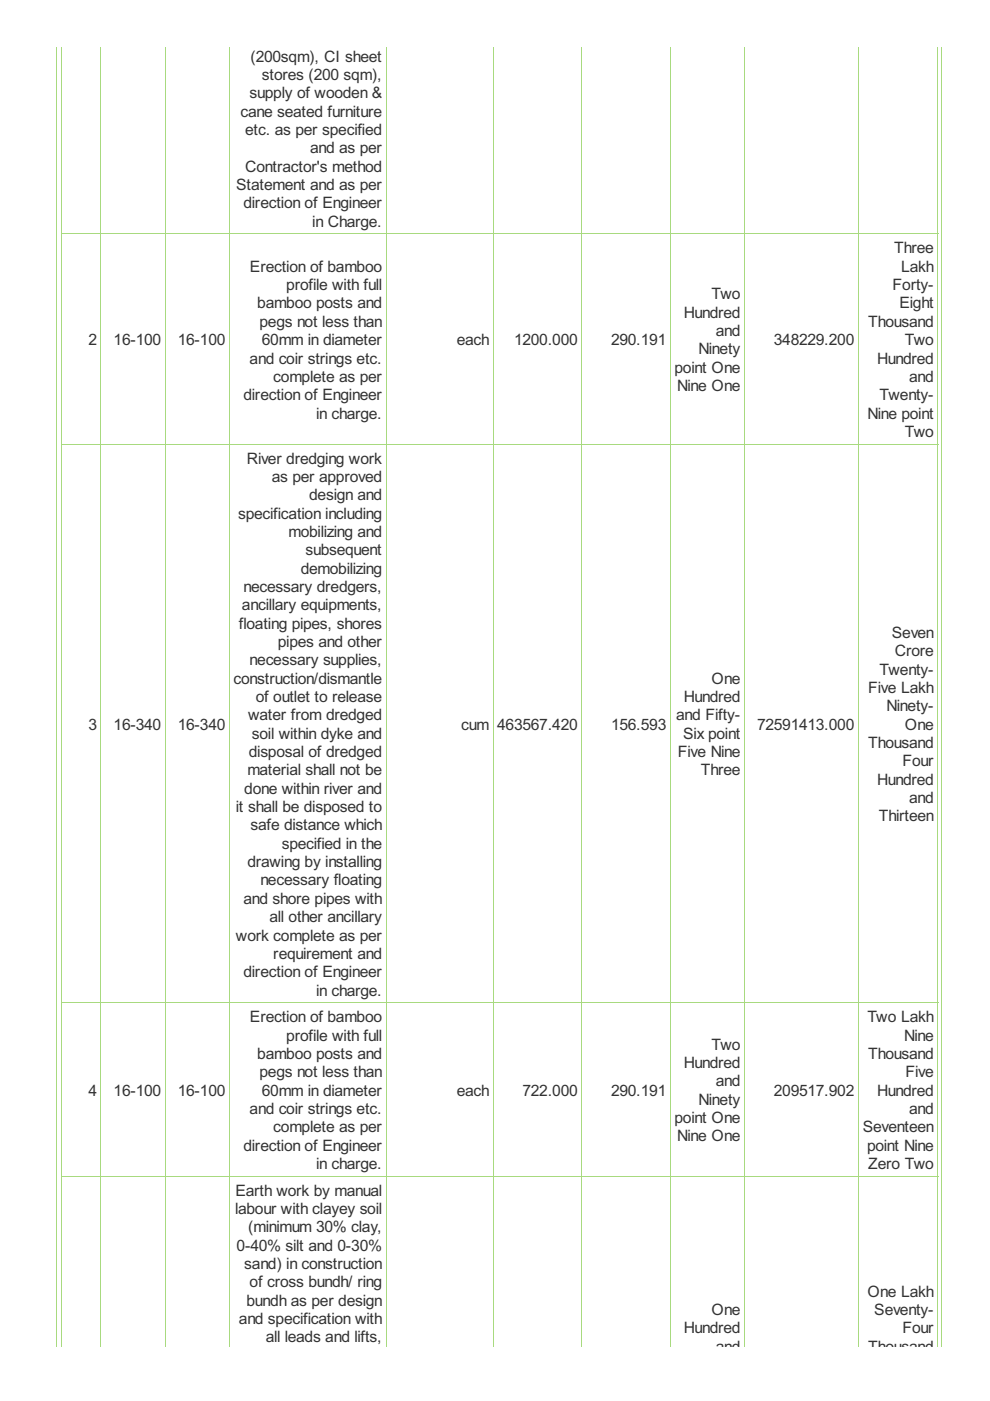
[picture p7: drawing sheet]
<svg xmlns="http://www.w3.org/2000/svg" width="210mm" height="297mm" viewBox="0 0 210 297" stroke-linecap="round" stroke-linejoin="round" font-family="sans-serif">
<defs><g id="words">
<g font-size="3.7" fill="#333">
<text x="53.1" y="13.1">(200sqm), CI sheet</text>
<text x="55.5" y="17">stores (200 sqm),</text>
<text x="52.9" y="20.8">supply of wooden &amp;</text>
<text x="51" y="24.7">cane seated furniture</text>
<text x="52" y="28.6">etc. as per specified</text>
<text x="65.7" y="32.5">and as per</text>
<text x="50.1" y="40.3">Statement and as per</text>
<text x="52" y="36.4">Contractor's method</text>
<text x="51.6" y="44.2">direction of Engineer</text>
<text x="66.2" y="48.1">in Charge.</text>
<text x="189.6" y="53.7">Three</text>
<text x="53" y="57.6">Erection of bamboo</text>
<text x="191" y="57.6">Lakh</text>
<text x="54.5" y="65.4">bamboo posts and</text>
<text x="60.7" y="61.5">profile with full</text>
<text x="150.9" y="63.5">Two</text>
<text x="189.3" y="61.5">Forty-</text>
<text x="190.7" y="65.4">Eight</text>
<text x="55" y="69.3">pegs not less than</text>
<text x="145" y="67.3">Hundred</text>
<text x="151.8" y="71.2">and</text>
<text x="184.1" y="69.3">Thousand</text>
<text x="18.7" y="73.2">2</text>
<text x="24.1" y="73.2">16-100</text>
<text x="37.7" y="73.2">16-100</text>
<text x="52.9" y="77.1">and coir strings etc.</text>
<text x="55.5" y="73.2">60mm in diameter</text>
<text x="96.8" y="73.2">each</text>
<text x="109" y="73.2">1200.000</text>
<text x="129.6" y="73.2">290.191</text>
<text x="148.1" y="75.1">Ninety</text>
<text x="164.1" y="73.2">348229.200</text>
<text x="186" y="77.1">Hundred</text>
<text x="191.8" y="73.2">Two</text>
<text x="58" y="81">complete as per</text>
<text x="143" y="79">point One</text>
<text x="143.6" y="82.9">Nine One</text>
<text x="192.8" y="81">and</text>
<text x="51.6" y="84.8">direction of Engineer</text>
<text x="67" y="88.7">in charge.</text>
<text x="183.9" y="88.7">Nine point</text>
<text x="186.5" y="84.8">Twenty-</text>
<text x="191.8" y="92.6">Two</text>
<text x="52.3" y="98.3">River dredging work</text>
<text x="57.6" y="102.2">as per approved</text>
<text x="65.6" y="106.1">design and</text>
<text x="50.5" y="110">specification including</text>
<text x="61.2" y="113.9">mobilizing and</text>
<text x="64.8" y="117.7">subsequent</text>
<text x="51.6" y="125.5">necessary dredgers,</text>
<text x="63.8" y="121.6">demobilizing</text>
<text x="51.3" y="129.4">ancillary equipments,</text>
<text x="50.7" y="133.3">floating pipes, shores</text>
<text x="58.9" y="137.2">pipes and other</text>
<text x="189.1" y="135.2">Seven</text>
<text x="52.9" y="141.1">necessary supplies,</text>
<text x="186.5" y="143">Twenty-</text>
<text x="189.7" y="139.1">Crore</text>
<text x="49.5" y="145">construction/dismantle</text>
<text x="54.2" y="148.9">of outlet to release</text>
<text x="145" y="148.9">Hundred</text>
<text x="150.9" y="145">One</text>
<text x="184.1" y="146.9">Five Lakh</text>
<text x="18.7" y="154.7">3</text>
<text x="24.1" y="154.7">16-340</text>
<text x="37.7" y="154.7">16-340</text>
<text x="52.6" y="152.7">water from dredged</text>
<text x="97.8" y="154.7">cum</text>
<text x="105.4" y="154.7">463567.420</text>
<text x="129.6" y="154.7">156.593</text>
<text x="143.3" y="152.7">and Fifty-</text>
<text x="160.5" y="154.7">72591413.000</text>
<text x="188" y="150.8">Ninety-</text>
<text x="191.8" y="154.7">One</text>
<text x="52.8" y="160.5">disposal of dredged</text>
<text x="53.4" y="156.6">soil within dyke and</text>
<text x="143.7" y="160.5">Five Nine</text>
<text x="144.9" y="156.6">Six point</text>
<text x="184.1" y="158.6">Thousand</text>
<text x="52.4" y="164.4">material shall not be</text>
<text x="148.6" y="164.4">Three</text>
<text x="186" y="166.4">Hundred</text>
<text x="191.4" y="162.5">Four</text>
<text x="50" y="172.2">it shall be disposed to</text>
<text x="51.8" y="168.3">done within river and</text>
<text x="192.8" y="170.2">and</text>
<text x="53.1" y="176.1">safe distance which</text>
<text x="59.7" y="180">specified in the</text>
<text x="186.3" y="174.1">Thirteen</text>
<text x="52.4" y="183.8">drawing by installing</text>
<text x="51.6" y="191.6">and shore pipes with</text>
<text x="55.2" y="187.7">necessary floating</text>
<text x="57.1" y="195.5">all other ancillary</text>
<text x="50" y="199.4">work complete as per</text>
<text x="58" y="203.3">requirement and</text>
<text x="51.6" y="207.2">direction of Engineer</text>
<text x="67" y="211.1">in charge.</text>
<text x="53" y="216.7">Erection of bamboo</text>
<text x="60.7" y="220.6">profile with full</text>
<text x="183.9" y="216.7">Two Lakh</text>
<text x="191.7" y="220.6">Nine</text>
<text x="54.5" y="224.5">bamboo posts and</text>
<text x="145" y="226.5">Hundred</text>
<text x="150.9" y="222.6">Two</text>
<text x="184.1" y="224.5">Thousand</text>
<text x="18.7" y="232.3">4</text>
<text x="24.1" y="232.3">16-100</text>
<text x="37.7" y="232.3">16-100</text>
<text x="55" y="228.4">pegs not less than</text>
<text x="55.5" y="232.3">60mm in diameter</text>
<text x="96.8" y="232.3">each</text>
<text x="110.8" y="232.3">722.000</text>
<text x="129.6" y="232.3">290.191</text>
<text x="151.8" y="230.4">and</text>
<text x="164.1" y="232.3">209517.902</text>
<text x="186" y="232.3">Hundred</text>
<text x="192" y="228.4">Five</text>
<text x="52.9" y="236.2">and coir strings etc.</text>
<text x="143" y="238.1">point One</text>
<text x="148.1" y="234.2">Ninety</text>
<text x="192.8" y="236.2">and</text>
<text x="51.6" y="244">direction of Engineer</text>
<text x="58" y="240.1">complete as per</text>
<text x="143.6" y="242">Nine One</text>
<text x="182.9" y="240.1">Seventeen</text>
<text x="183.8" y="244">point Nine</text>
<text x="67" y="247.9">in charge.</text>
<text x="184.1" y="247.9">Zero Two</text>
<text x="49.9" y="257.4">labour with clayey soil</text>
<text x="49.9" y="253.5">Earth work by manual</text>
<text x="52.6" y="261.3">(minimum 30% clay,</text>
<text x="50.2" y="265.2">0-40% silt and 0-30%</text>
<text x="51.8" y="269.1">sand) in construction</text>
<text x="52.9" y="273">of cross bundh/ ring</text>
<text x="183.9" y="274.9">One Lakh</text>
<text x="50.7" y="280.7">and specification with</text>
<text x="52.3" y="276.9">bundh as per design</text>
<text x="150.9" y="278.8">One</text>
<text x="185.4" y="278.8">Seventy-</text>
<text x="56.3" y="284.6">all leads and lifts,</text>
<text x="145" y="282.7">Hundred</text>
<text x="151.8" y="286.6">and</text>
<text x="184.1" y="286.6">Thousand</text>
<text x="191.4" y="282.7">Four</text>
</g>
</g></defs>
<g fill="none" stroke="#a8da7f" stroke-width=".21">
<path d="M12 9.9v275.6M13 9.9v275.6M21.4 9.9v275.6M35 9.9v275.6M48.6 9.9v275.6M81.9 9.9v275.6M104.5 9.9v275.6M123.3 9.9v275.6M142.1 9.9v275.6M157.8 9.9v275.6M182 9.9v275.6M198.8 9.9v275.6"/>
<path d="M199.6 9.9v275.6M12.9 49.6h186M12.9 94.2h186M12.9 212.6h186M12.9 249.4h186"/>
</g>
<use href="#words"/>
</svg>
